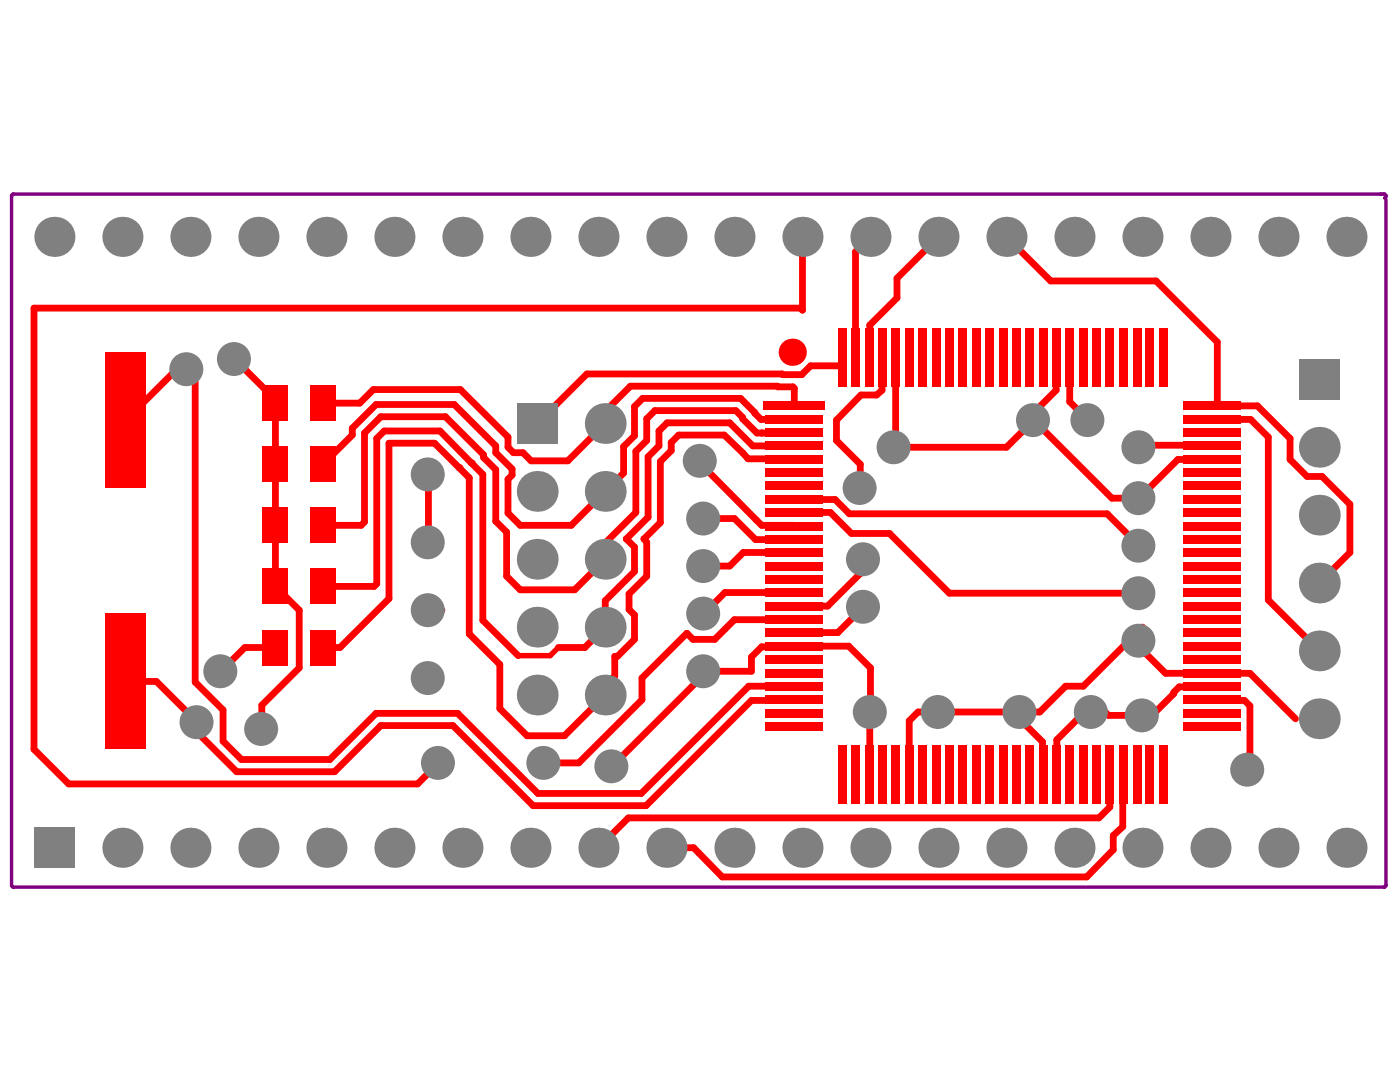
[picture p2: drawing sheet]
<svg xmlns="http://www.w3.org/2000/svg" width="279mm" height="216mm" viewBox="0 0 279 216" stroke-linecap="round" stroke-linejoin="round" font-family="sans-serif">
<path d="M276 39.4h.1a.41 .41 0 0 0 .1-.5 .41 .41 0 0 0-.4-.2h-273.3l-.2 .4 .1 137.4 .3 .2 273.3-.1 .2-.3v-136.6" fill="none" stroke="#800080" stroke-width=".68"/>
<path d="M37.3 73.5l1.6 1.7M54.9 79.6v.7M75 80.6l-4.8 4.7v1.3M75.9 83l-3.2 3.2M76.6 85.8l-1.5 1.5M96.4 90.6v.5M72.7 104l-.7 .6M75.1 116.3l-.5 .5M25.1 135.7h6.1M38.9 135.9l5.6 5.5M48.8 129h6.1M39.3 143.8v2.1" fill="none" stroke="#f00" stroke-width="1.4"/>
<g fill="#f00">
<circle cx="93.9" cy="92.2" r=".68"/>
<circle cx="91.5" cy="93.1" r=".68"/>
</g>
<g fill="none" stroke="#f00" stroke-width="1.4">
<path d="M91.5 93.1l2 2.1M93.9 92.2l2.3 2.3M96.4 91.1l2.4 2.4M101.3 89.1l1 1.1h1.9l1.7 1.6M102.1 93.4v1.2l-.8 .8M120.6 81.9v2.5M101 114.8l2.7 2.7M101.3 102.2l2.4 2.4M120.6 111.4l-6.1 6.1M124.8 107.3l1.7 1.7M128.9 114.8l-3.5 3.5M120.6 136.5v1.9"/>
<path d="M120.6 124.9l-4 4.1M126.5 122.5v4.8l-3.4 3.4M128 135v4.4"/>
</g>
<path d="M103.3 130.6h6.4" fill="none" stroke="#f00" stroke-width="1.1"/>
<circle cx="124.8" cy="107.3" r=".68" fill="#f00"/>
<path d="M128.4 107.3l.5 .7M129.2 103l-4.4 4.3" fill="none" stroke="#f00" stroke-width="1.4"/>
<circle cx="128.4" cy="107.3" r=".68" fill="#f00"/>
<path d="M128.1 79.3l-1.6 1.7v5.8M147.6 79.3l4.1 4.2M130.5 81.8l-1.6 1.6M146.7 81.8l1.3 1.3v.3l2.9 2.8h.9M148 90.2l1.1 1.2M131.6 104.1l-3.2 3.2M146.4 103.3l4.2 4.2M150.7 103.5l1.1 1.1M136.9 126.1l1.2 1.2h4.4M140.3 133.7v.7M151.8 128.8l-2 2.1" fill="none" stroke="#f00" stroke-width="1.4"/>
<circle cx="151.8" cy="86.2" r=".68" fill="#f00"/>
<g fill="none" stroke="#f00" stroke-width="1.4">
<path d="M159.9 47.2v14.6l-.4-.4h-152.7v87.8l6.9 6.9h69.5l4.2-4.2M173.5 47.2l-3 2.9v21.1M187.1 47.2l-8.3 8.2v3.9l-5.4 5.4v6.4l-.2 .1M200.6 47.2l8.8 8.8h21l12.2 12.1v12.7l.2 .2M227.7 47.2l1.9 1.9M37.3 73.5h-2.1l-10.1 10.2M38.9 75.2v60.7M46.8 71.5l8.1 8.1M128.1 79.3h19.5M167.9 71.2v1.7h-6.3l-1.8 1.7h-3.8l-.1-.1h-38.9l-9.9 9.9M175.8 71.4v6.3l-1.1 1h-3.1l-4.9 5v4l4.8 4.8v4.7M178.5 71.2v17.6l-.3 .3h22.4l5.4-5.4"/>
<path d="M210.5 71.4v6.3l-4.5 4.5v1.5M213.2 71.2v8.8l3.7 3.7M54.9 80.3v36.5l4.7 4.7v11.5l-7.4 7.5v4.7M64.4 80.3h7.3l2.7-2.7h17.4l9.5 9.5v2M70.2 86.6l-5.8 5.9M72.7 86.2v17.8M75 80.6h15.5l8.3 8.2v1.4l3.3 3.2M75.1 87.3v29M75.9 83h12.9l7.6 7.6M76.6 85.8h11.1l6.2 6.4M85.4 94.5v13.5M91.5 93.1l-4.9-4.8h-9.1v30.9l-9.7 9.8h-3.4"/>
<path d="M93.5 95.2v31.1l6.1 6v8.8l5.4 5.4h7.5l8.1-8.1M96.2 94.5v29.1l7.1 7M98.8 93.5v10.3l2.2 2.2v8.8M101.3 95.4v6.8M120.6 84.4l-7.4 7.4h-7.3M126.5 86.8l-2.2 2.1v5.3l-10.4 10.4h-10.2M128.9 83.4v4.3l-2.2 2.2v12.2l-6.1 6v3.3M130.5 81.8h16.2M139.3 92.1l11.4 11.4M148 90.2l-3.6-3.6h-9.1l-1.5 1.5v1.7l-2.2 2.1v12.2M149.1 91.4h9.1l.1 .1M151.7 83.5h6.6"/>
<path d="M158.3 86.1l-.1 .1h-6.4M158.3 99.5h8.2l2.8 2.8h51.4l6.3 6.4M158.3 88.8h-8.2l-4.7-4.6h-12.4l-1.7 1.6v3l-2.1 2.2v12M158.3 80.8v-3.5l-.3-.2h-2.9l-.2-.2h-29.2l-5.1 5M206 83.7l15.6 15.5h5.4l7.8-7.7h6.7M241.5 83.5h7.8l3.5 3.6v32.4l10.2 10.1M241.5 81v-.2h9.1l6.5 6.5v4.2l3.4 3.4h3l5.6 5.5v9.6l-6.1 6.1M241.5 88.8l-.1-.1h-14.1l-.3 .4M64.4 104.6h7.6M64.4 116.8h10.2M103.7 117.5h10.8M125.4 118.3v3.1l1.1 1.1"/>
<path d="M126.5 109v4.8l-5.9 5.8v5.3M128.9 108v6.8M140.3 103.3h6.1M150.6 107.5h7.7M151.8 104.6h6.4l.1 .2M158.3 110h-10.1l-2.8 2.7h-5.1M158.3 118h-13.8l-4.2 4.2M158.3 102.1h7.2l4.2 4.2h7.6l11.9 11.8h37.8M172.1 111.4v2.2l-7.1 7.1h-6.7M22.4 135.7h2.7M31.2 135.7l8.1 8.1M48.8 129l-4.7 4.7"/>
<path d="M87.4 121.5h.7M111.3 129h5.3M123.1 130.7h-.6v3.9l-1.9 1.9M128 139.4l-12.6 12.5h-7M136.9 126.1l-8.9 8.9M140.3 134.4l-18.3 18.2M149.8 130.9v2.8h-9.5M151.8 128.8l17.4-.1 4.3 4.3-.1 21.1M158.3 139.4l-.1 .1h-8.4l-21 21h-22.5l-16-16h-14.4l-9.2 9.2h-19.5l-7.9-7.8M158.3 136.7h-9.1l-21.4 21.3h-20.6l-16-15.9h-16.2l-9.3 9.2h-17.6l-3.6-3.7v-6.2M158.3 123.4h-11.9l-3.9 3.9M172.1 120.9l-5.1 5.1h-8.7"/>
<path d="M241.5 136.7l-.1 .1h-6.4l-1 1.1v.3l-4.4 4.3h-8.7l-.6-.7h-4.1l-5.6 5.6v6.8M241.5 139.4l.2 .1h6.4l1 1.1v12.4l-.4 .3M203.3 141.8v1.5l4.5 4.5v6.3l.1 .1M221.2 154.2v6.5l-2.2 2.2h-93.8l-5.9 5.9M223.9 154.2l-.1 .2v10.3l-1.9 1.7v2.9l-5.3 5.4h-72.6l-5.7-5.9h-5.5M258.2 143.2l-9.1-9.1h-16.8l-4.6-4.6v-4.6l-11.8 11.8h-3.5l-5.1 5.1h-24.3l-1.8 1.8v10.6"/>
</g>
<path d="M111.3 129l-1.6 1.6" fill="none" stroke="#f00" stroke-width="1.1"/>
<g fill="#808080">
<circle cx="85.3" cy="94.5" r="3.4"/>
<circle cx="85.3" cy="108" r="3.4"/>
<circle cx="226.9" cy="108.7" r="3.4"/>
<circle cx="226.9" cy="127.6" r="3.4"/>
<circle cx="227.6" cy="142.5" r="3.4"/>
<circle cx="226.9" cy="118.1" r="3.4"/>
<circle cx="87.3" cy="151.9" r="3.4"/>
<circle cx="248.6" cy="153.3" r="3.4"/>
<circle cx="140.2" cy="133.7" r="3.4"/>
<circle cx="108.3" cy="151.9" r="3.4"/>
<circle cx="140.2" cy="122.2" r="3.4"/>
<circle cx="140.2" cy="112.7" r="3.4"/>
<circle cx="140.2" cy="103.3" r="3.4"/>
<circle cx="121.9" cy="152.6" r="3.4"/>
<circle cx="46.6" cy="71.5" r="3.4"/>
<circle cx="52.1" cy="145.2" r="3.4"/>
<circle cx="43.9" cy="133.7" r="3.4"/>
<circle cx="39.2" cy="143.8" r="3.4"/>
<circle cx="37.1" cy="73.5" r="3.4"/>
<circle cx="171.3" cy="97.2" r="3.4"/>
<circle cx="178.1" cy="89.1" r="3.4"/>
<circle cx="172" cy="111.4" r="3.4"/>
<circle cx="172" cy="120.9" r="3.4"/>
<circle cx="216.7" cy="83.7" r="3.4"/>
<circle cx="205.9" cy="83.7" r="3.4"/>
<circle cx="226.9" cy="99.2" r="3.4"/>
<circle cx="226.9" cy="89.1" r="3.4"/>
<circle cx="186.9" cy="141.8" r="3.4"/>
<circle cx="173.4" cy="141.8" r="3.4"/>
<circle cx="217.4" cy="141.8" r="3.4"/>
<circle cx="203.2" cy="141.8" r="3.4"/>
<circle cx="85.3" cy="135" r="3.4"/>
<circle cx="85.3" cy="121.5" r="3.4"/>
<circle cx="139.5" cy="91.8" r="3.4"/>
<circle cx="51.5" cy="168.8" r="4"/>
<circle cx="105.7" cy="168.8" r="4"/>
<circle cx="159.9" cy="168.8" r="4"/>
<circle cx="214.2" cy="168.8" r="4"/>
<circle cx="268.4" cy="168.8" r="4"/>
<circle cx="51.5" cy="47.2" r="4"/>
<circle cx="105.7" cy="47.2" r="4"/>
<circle cx="159.9" cy="47.2" r="4"/>
<circle cx="214.2" cy="47.2" r="4"/>
<circle cx="268.4" cy="47.2" r="4"/>
<circle cx="24.4" cy="168.8" r="4"/>
<circle cx="38" cy="168.8" r="4"/>
<circle cx="65.1" cy="168.8" r="4"/>
<circle cx="78.6" cy="168.8" r="4"/>
<circle cx="92.2" cy="168.8" r="4"/>
<circle cx="132.8" cy="168.8" r="4"/>
<circle cx="146.4" cy="168.8" r="4"/>
<circle cx="173.5" cy="168.8" r="4"/>
<circle cx="187.1" cy="168.8" r="4"/>
<circle cx="227.7" cy="168.8" r="4"/>
<circle cx="241.3" cy="168.8" r="4"/>
<circle cx="254.8" cy="168.8" r="4"/>
<circle cx="263" cy="116.1" r="4.1"/>
<circle cx="107.1" cy="111.4" r="4.1"/>
<circle cx="107.1" cy="124.9" r="4.1"/>
<circle cx="263" cy="143.2" r="4.1"/>
<circle cx="263" cy="129.6" r="4.1"/>
<circle cx="263" cy="102.6" r="4.1"/>
<circle cx="263" cy="89.1" r="4.1"/>
<circle cx="10.8" cy="47.2" r="4"/>
<circle cx="24.4" cy="47.2" r="4"/>
<circle cx="38" cy="47.2" r="4"/>
<circle cx="65.1" cy="47.2" r="4"/>
<circle cx="107.1" cy="138.4" r="4.1"/>
<circle cx="78.6" cy="47.2" r="4"/>
<circle cx="92.2" cy="47.2" r="4"/>
<circle cx="107.1" cy="97.9" r="4.1"/>
<circle cx="132.8" cy="47.2" r="4"/>
<circle cx="146.4" cy="47.2" r="4"/>
<circle cx="173.5" cy="47.2" r="4"/>
<circle cx="187.1" cy="47.2" r="4"/>
<circle cx="227.7" cy="47.2" r="4"/>
<circle cx="241.3" cy="47.2" r="4"/>
<circle cx="254.8" cy="47.2" r="4"/>
<circle cx="119.3" cy="168.8" r="4"/>
<circle cx="200.6" cy="168.8" r="4"/>
<circle cx="120.6" cy="124.9" r="4.1"/>
<circle cx="120.6" cy="111.4" r="4.1"/>
<circle cx="120.6" cy="84.4" r="4.1"/>
<circle cx="120.6" cy="138.4" r="4.1"/>
<circle cx="119.3" cy="47.2" r="4"/>
<circle cx="200.6" cy="47.2" r="4"/>
<circle cx="120.6" cy="97.9" r="4.1"/>
</g>
<g fill="#808080">
<path d="M6.8 164.8h8.1v8.1h-8.1z" fill-rule="evenodd"/>
<path d="M103 80.3h8.1v8.1h-8.1z" fill-rule="evenodd"/>
<path d="M258.9 71.5h8.1v8.1h-8.1z" fill-rule="evenodd"/>
</g>
<g fill="#f00">
<path d="M61.8 113.3h5.2v7h-5.2z" fill-rule="evenodd"/>
<path d="M61.8 101.1h5.2v7h-5.2z" fill-rule="evenodd"/>
<path d="M61.8 125.5h5.2v7h-5.2z" fill-rule="evenodd"/>
<path d="M61.8 76.8h5.2v7h-5.2z" fill-rule="evenodd"/>
<path d="M167.1 148.4h1.7v11.7h-1.7z" fill-rule="evenodd"/>
<path d="M172.4 148.4h1.6v11.7h-1.6z" fill-rule="evenodd"/>
<path d="M169.7 148.4h1.6v11.7h-1.6z" fill-rule="evenodd"/>
<path d="M169.7 65.4h1.6v11.7h-1.6z" fill-rule="evenodd"/>
<path d="M172.4 65.4h1.6v11.7h-1.6z" fill-rule="evenodd"/>
<path d="M167.1 65.4h1.7v11.7h-1.7z" fill-rule="evenodd"/>
<path d="M180.4 148.4h1.6v11.7h-1.6z" fill-rule="evenodd"/>
<path d="M183.1 148.4h1.7v11.7h-1.7z" fill-rule="evenodd"/>
<path d="M177.7 148.4h1.6v11.7h-1.6z" fill-rule="evenodd"/>
<path d="M183.1 65.4h1.7v11.7h-1.7z" fill-rule="evenodd"/>
<path d="M177.7 65.4h1.6v11.7h-1.6z" fill-rule="evenodd"/>
<path d="M180.4 65.4h1.6v11.7h-1.6z" fill-rule="evenodd"/>
<path d="M188.4 148.4h1.6v11.7h-1.6z" fill-rule="evenodd"/>
<path d="M193.8 148.4h1.7v11.7h-1.7z" fill-rule="evenodd"/>
<path d="M191.1 148.4h1.6v11.7h-1.6z" fill-rule="evenodd"/>
<path d="M191.1 65.4h1.6v11.7h-1.6z" fill-rule="evenodd"/>
<path d="M188.4 65.4h1.6v11.7h-1.6z" fill-rule="evenodd"/>
<path d="M193.8 65.4h1.7v11.7h-1.7z" fill-rule="evenodd"/>
<path d="M201.8 148.4h1.7v11.7h-1.7z" fill-rule="evenodd"/>
<path d="M204.4 148.4h1.6v11.7h-1.6z" fill-rule="evenodd"/>
<path d="M199.1 148.4h1.6v11.7h-1.6z" fill-rule="evenodd"/>
<path d="M201.8 65.4h1.7v11.7h-1.7z" fill-rule="evenodd"/>
<path d="M199.1 65.4h1.6v11.7h-1.6z" fill-rule="evenodd"/>
<path d="M204.4 65.4h1.6v11.7h-1.6z" fill-rule="evenodd"/>
<path d="M209.8 148.4h1.7v11.7h-1.7z" fill-rule="evenodd"/>
<path d="M212.4 148.4h1.6v11.7h-1.6z" fill-rule="evenodd"/>
<path d="M215.1 148.4h1.6v11.7h-1.6z" fill-rule="evenodd"/>
<path d="M209.8 65.4h1.7v11.7h-1.7z" fill-rule="evenodd"/>
<path d="M215.1 65.4h1.6v11.7h-1.6z" fill-rule="evenodd"/>
<path d="M212.4 65.4h1.6v11.7h-1.6z" fill-rule="evenodd"/>
<path d="M223.1 148.4h1.6v11.7h-1.6z" fill-rule="evenodd"/>
<path d="M225.8 148.4h1.6v11.7h-1.6z" fill-rule="evenodd"/>
<path d="M220.4 148.4h1.6v11.7h-1.6z" fill-rule="evenodd"/>
<path d="M223.1 65.4h1.6v11.7h-1.6z" fill-rule="evenodd"/>
<path d="M220.4 65.4h1.6v11.7h-1.6z" fill-rule="evenodd"/>
<path d="M225.8 65.4h1.6v11.7h-1.6z" fill-rule="evenodd"/>
<path d="M231.1 148.4h1.6v11.7h-1.6z" fill-rule="evenodd"/>
<path d="M231.1 65.4h1.6v11.7h-1.6z" fill-rule="evenodd"/>
<path d="M61.8 88.9h5.2v7.1h-5.2z" fill-rule="evenodd"/>
<path d="M52.3 113.3h5.2v7h-5.2z" fill-rule="evenodd"/>
<path d="M52.3 101.1h5.2v7h-5.2z" fill-rule="evenodd"/>
<path d="M52.3 125.5h5.2v7h-5.2z" fill-rule="evenodd"/>
<path d="M52.3 76.8h5.2v7h-5.2z" fill-rule="evenodd"/>
<path d="M175.1 148.4h1.7v11.7h-1.7z" fill-rule="evenodd"/>
<path d="M185.8 148.4h1.7v11.7h-1.7z" fill-rule="evenodd"/>
<path d="M196.4 148.4h1.6v11.7h-1.6z" fill-rule="evenodd"/>
<path d="M185.8 65.4h1.7v11.7h-1.7z" fill-rule="evenodd"/>
<path d="M175.1 65.4h1.7v11.7h-1.7z" fill-rule="evenodd"/>
<path d="M196.4 65.4h1.6v11.7h-1.6z" fill-rule="evenodd"/>
<path d="M217.8 148.4h1.7v11.7h-1.7z" fill-rule="evenodd"/>
<path d="M207.1 148.4h1.6v11.7h-1.6z" fill-rule="evenodd"/>
<path d="M228.4 148.4h1.6v11.7h-1.6z" fill-rule="evenodd"/>
<path d="M217.8 65.4h1.7v11.7h-1.7z" fill-rule="evenodd"/>
<path d="M207.1 65.4h1.6v11.7h-1.6z" fill-rule="evenodd"/>
<path d="M228.4 65.4h1.6v11.7h-1.6z" fill-rule="evenodd"/>
<path d="M21 122.2h8.1v27h-8.1z" fill-rule="evenodd"/>
<path d="M21 70.2h8.1v27h-8.1z" fill-rule="evenodd"/>
<path d="M52.3 88.9h5.2v7.1h-5.2z" fill-rule="evenodd"/>
<path d="M152.6 143.8h11.4v1.7h-11.4z" fill-rule="evenodd"/>
<path d="M152.6 138.6h11.4v1.6h-11.4z" fill-rule="evenodd"/>
<path d="M152.6 133.3h11.4v1.6h-11.4z" fill-rule="evenodd"/>
<path d="M152.6 135.9h11.4v1.6h-11.4z" fill-rule="evenodd"/>
<path d="M152.6 125.2h11.4v1.6h-11.4z" fill-rule="evenodd"/>
<path d="M152.6 122.6h11.4v1.6h-11.4z" fill-rule="evenodd"/>
<path d="M152.6 127.9h11.4v1.6h-11.4z" fill-rule="evenodd"/>
<path d="M152.6 117.2h11.4v1.6h-11.4z" fill-rule="evenodd"/>
<path d="M152.6 111.9h11.4v1.7h-11.4z" fill-rule="evenodd"/>
<path d="M152.6 114.6h11.4v1.7h-11.4z" fill-rule="evenodd"/>
<path d="M152.6 106.7h11.4v1.6h-11.4z" fill-rule="evenodd"/>
<path d="M152.6 104h11.4v1.6h-11.4z" fill-rule="evenodd"/>
<path d="M152.6 101.3h11.4v1.6h-11.4z" fill-rule="evenodd"/>
<path d="M152.6 93.3h11.4v1.6h-11.4z" fill-rule="evenodd"/>
<path d="M152.6 96h11.4v1.6h-11.4z" fill-rule="evenodd"/>
<path d="M152.6 90.7h11.4v1.6h-11.4z" fill-rule="evenodd"/>
<path d="M152.6 85.3h11.4v1.6h-11.4z" fill-rule="evenodd"/>
<path d="M152.6 82.7h11.4v1.7h-11.4z" fill-rule="evenodd"/>
<path d="M152.2 80h12.2v1.6h-12.2z" fill-rule="evenodd"/>
<path d="M235.9 143.8h11.3v1.7h-11.3z" fill-rule="evenodd"/>
<path d="M235.9 135.9h11.3v1.6h-11.3z" fill-rule="evenodd"/>
<path d="M235.9 138.6h11.3v1.6h-11.3z" fill-rule="evenodd"/>
<path d="M235.9 133.3h11.3v1.6h-11.3z" fill-rule="evenodd"/>
<path d="M235.9 125.2h11.3v1.6h-11.3z" fill-rule="evenodd"/>
<path d="M235.9 127.9h11.3v1.6h-11.3z" fill-rule="evenodd"/>
<path d="M235.9 122.6h11.3v1.6h-11.3z" fill-rule="evenodd"/>
<path d="M235.9 117.2h11.3v1.6h-11.3z" fill-rule="evenodd"/>
<path d="M235.9 111.9h11.3v1.7h-11.3z" fill-rule="evenodd"/>
<path d="M235.9 114.6h11.3v1.7h-11.3z" fill-rule="evenodd"/>
<path d="M235.9 101.3h11.3v1.6h-11.3z" fill-rule="evenodd"/>
<path d="M235.9 104h11.3v1.6h-11.3z" fill-rule="evenodd"/>
<path d="M235.9 106.7h11.3v1.6h-11.3z" fill-rule="evenodd"/>
<path d="M235.9 96h11.3v1.6h-11.3z" fill-rule="evenodd"/>
<path d="M235.9 90.7h11.3v1.6h-11.3z" fill-rule="evenodd"/>
<path d="M235.9 93.3h11.3v1.6h-11.3z" fill-rule="evenodd"/>
<path d="M235.9 85.3h11.3v1.6h-11.3z" fill-rule="evenodd"/>
<path d="M235.9 80h11.3v1.6h-11.3z" fill-rule="evenodd"/>
<path d="M235.9 82.7h11.3v1.7h-11.3z" fill-rule="evenodd"/>
<path d="M152.6 141.3h11.4v1.6h-11.4z" fill-rule="evenodd"/>
<path d="M152.6 130.6h11.4v1.6h-11.4z" fill-rule="evenodd"/>
<path d="M152.6 119.9h11.4v1.6h-11.4z" fill-rule="evenodd"/>
<path d="M152.6 98.7h11.4v1.6h-11.4z" fill-rule="evenodd"/>
<path d="M152.6 109.2h11.4v1.6h-11.4z" fill-rule="evenodd"/>
<path d="M152.6 88h11.4v1.6h-11.4z" fill-rule="evenodd"/>
<path d="M235.9 141.3h11.3v1.6h-11.3z" fill-rule="evenodd"/>
<path d="M235.9 109.2h11.3v1.6h-11.3z" fill-rule="evenodd"/>
<path d="M235.9 98.7h11.3v1.6h-11.3z" fill-rule="evenodd"/>
<path d="M235.9 130.6h11.3v1.6h-11.3z" fill-rule="evenodd"/>
<path d="M235.9 119.9h11.3v1.6h-11.3z" fill-rule="evenodd"/>
<path d="M235.9 88h11.3v1.6h-11.3z" fill-rule="evenodd"/>
</g>
<circle cx="157.9" cy="70.2" r="2.71" fill="#f00"/>
</svg>
